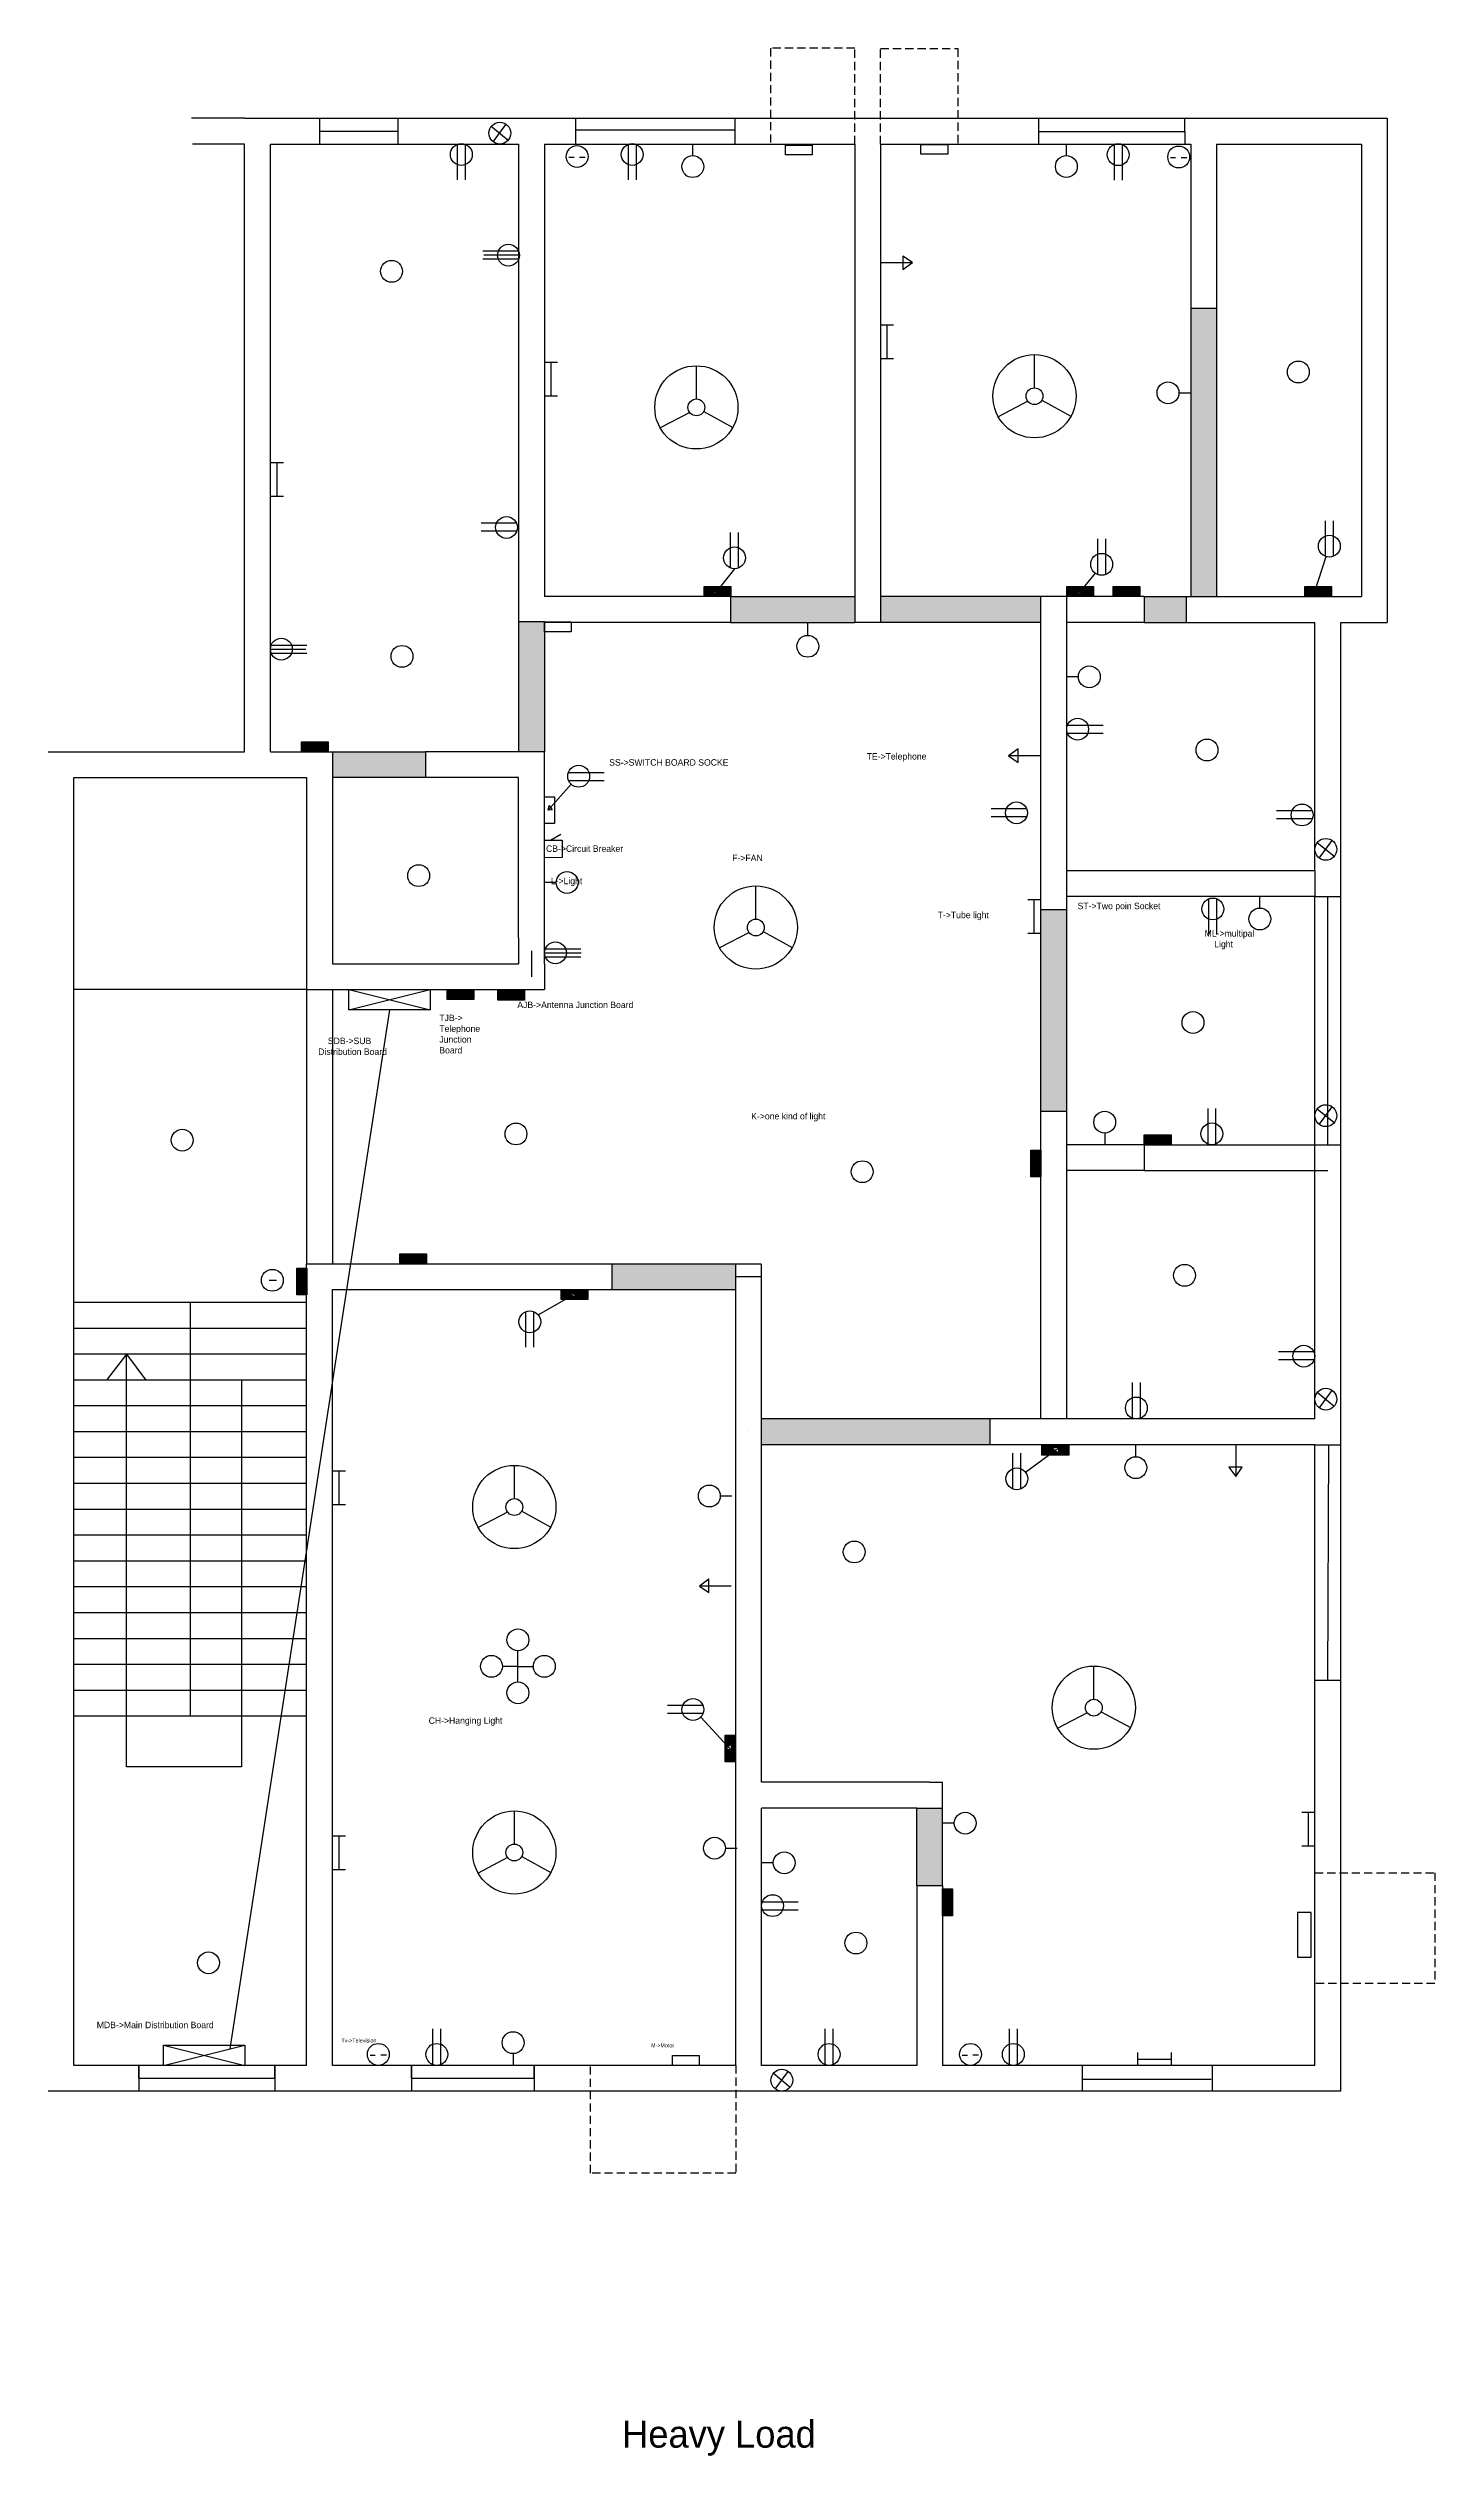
# Model space of a CAD drawing. Header units: inches. Extents: x 1860 to 11603, y -2530 to 624.
# Drawn here: x 11043 to 11579, y -1019 to -88 of the extents above; entities that cross this region are included whole.
import ezdxf

# ---------------------------------------------------------------- set-up
doc = ezdxf.new("R2010")
doc.units = ezdxf.units.IN
doc.linetypes.add('ACAD_ISO02W100', pattern=[15, 12, -3])
doc.linetypes.add('HIDDEN2', pattern=[4.7625, 3.175, -1.5875])

msp = doc.modelspace()

# ---------------------------------------------------------------- texts
at = {"attachment_point": 1}
for s, insert, char_height, width in [('\\P\\P\\P      \\P           TE->Telephone', (11348.96, -344.29), 2.5, 87.5962), ('^I^I^ISS->SWITCH BOARD SOCKE\\P\\P\\P\\P     \\P\\P\\P\\P      CB->Circuit Breaker\\P\\P\\P        L->Light\\P\\P\\P\\P\\P\\P     \\P^I', (11229.58, -363.3), 2.5, 103.4976), (' ^I^IF->FAN^I', (11287.18, -400.24), 2.5, 77.7953), ('\\P\\P\\P\\P\\P\\PT->Tube light', (11386.64, -397.31), 2.5, 39.9137), ('\\P\\P\\P\\P         ML->multipal\\P             Light', (11481.57, -412.75), 2.5, 75.4403), ('\\P\\P\\PTJB->\\PTelephone\\PJunction\\PBoard', (11193.87, -449.59), 2.5, 17.3648), ('\\P\\P^IAJB->Antenna Junction Board', (11214.05, -448.72), 2.5, 91.8165), ('\\P\\P\\P\\P\\P\\P    SDB->SUB             Distribution Board', (11147.04, -445.99), 2.5, 42.7574), ('K->one kind of light', (11314.52, -500.11), 2.5, 66.3726), ('\\P\\PCH->Hanging Light', (11189.75, -725.5), 2.5, 72.3858), ('\\P\\P       MDB->Main Distribution Board', (11054.86, -843.22), 2.5, 87.6887), ('\\P\\P\\P      Tv->Television', (11152.55, -850.58), 1.5, 45.8141), ('       \\P    \\P          M->Motor', (11270.03, -854.97), 1.5, 38.5205)]:
    msp.add_mtext(s, dxfattribs=dict(at, insert=insert, char_height=char_height, width=width))
at = {"linetype": 'HIDDEN2', "insert": (11439.84, -418.81), "char_height": 2.5, "width": 66.2106, "attachment_point": 1}
msp.add_mtext(' ST->Two poin Socket', dxfattribs=at)
at = {"color": 1, "insert": (11264.57, -1005.77), "char_height": 10.5, "width": 466.7062, "attachment_point": 1}
msp.add_mtext('Heavy Load', dxfattribs=at)

# ---------------------------------------------------------------- hatches: boundary and pattern name
at = {"linetype": 'HIDDEN2'}
for points in [[(11494.55, -252.42), (11494.55, -188.92), (11484.55, -188.92), (11484.55, -252.42), (11484.55, -300.42), (11494.55, -300.42)], [(11482.79, -300.42), (11466.55, -300.42), (11466.55, -310.42), (11482.79, -310.42)], [(11406.86, -618.42), (11366.55, -618.42), (11318.55, -618.42), (11318.55, -628.42), (11366.55, -628.42), (11406.86, -628.42)]]:
    msp.add_hatch(color=2, dxfattribs=at).paths.add_polyline_path(points)
for color, points in [(5, [(11306.66, -296.58), (11302.59, -296.58), (11300.97, -298.62), (11301.71, -299.11), (11300.19, -299.61), (11300.19, -298.11), (11300.97, -298.62), (11302.59, -296.58), (11296.28, -296.58), (11296.28, -300.42), (11306.66, -300.42)]), (5, [(11446.92, -296.58), (11443.33, -296.58), (11441.61, -298.71), (11442.48, -299.42), (11440.63, -299.92), (11440.97, -298.19), (11441.61, -298.71), (11443.33, -296.58), (11436.55, -296.58), (11436.55, -300.42), (11446.92, -300.42)]), (5, [(11464.85, -296.58), (11454.48, -296.58), (11454.48, -300.42), (11464.85, -300.42)]), (5, [(11539.04, -296.58), (11533.18, -296.58), (11532.75, -297.91), (11533.04, -298.01), (11532.58, -298.45), (11532.49, -297.82), (11532.75, -297.91), (11533.18, -296.58), (11528.66, -296.58), (11528.66, -300.42), (11539.04, -300.42)]), (2, [(11354.55, -300.42), (11306.55, -300.42), (11306.55, -310.42), (11354.55, -310.42)]), (2, [(11426.55, -300.42), (11412.55, -300.42), (11364.55, -300.42), (11364.55, -310.42), (11412.55, -310.42), (11426.55, -310.42)]), (2, [(11234.55, -324.42), (11234.55, -310.42), (11234.55, -310.23), (11224.55, -310.23), (11224.55, -310.42), (11224.55, -324.42), (11224.55, -360.42), (11234.55, -360.42)]), (5, [(11150.92, -356.58), (11140.55, -356.58), (11140.55, -360.42), (11150.92, -360.42)]), (2, [(11188.55, -360.42), (11152.55, -360.42), (11152.55, -370.42), (11188.55, -370.42)]), (2, [(11436.55, -421.51), (11426.55, -421.51), (11426.55, -464.42), (11426.55, -499.39), (11436.55, -499.39), (11436.55, -464.42)]), (5, [(11207.27, -452.42), (11196.9, -452.42), (11196.9, -456.25), (11207.27, -456.25)]), (4, [(11226.86, -452.7), (11216.49, -452.7), (11216.49, -456.54), (11226.86, -456.54)]), (5, [(11476.92, -508.58), (11466.55, -508.58), (11466.55, -512.42), (11476.92, -512.42)]), (5, [(11426.55, -514.5), (11422.72, -514.5), (11422.72, -524.87), (11426.55, -524.87)]), (5, [(11188.92, -554.58), (11178.54, -554.58), (11178.54, -558.42), (11188.92, -558.42)]), (2, [(11308.55, -563.42), (11308.55, -558.42), (11260.55, -558.42), (11260.55, -568.42), (11308.55, -568.42)]), (5, [(11142.55, -560.13), (11138.74, -560.13), (11138.74, -570.5), (11142.55, -570.5)]), (5, [(11251.36, -568.42), (11240.99, -568.42), (11240.99, -572.2), (11242.67, -572.2), (11245.32, -570.71), (11244.74, -570.12), (11246.81, -569.86), (11246.03, -571.43), (11245.32, -570.71), (11242.67, -572.2), (11251.36, -572.2)]), (5, [(11437.37, -628.65), (11427, -628.65), (11427, -632.48), (11429.55, -632.48), (11432.05, -630.65), (11430.99, -629.89), (11433.81, -629.36), (11433.28, -631.52), (11432.05, -630.65), (11429.55, -632.48), (11437.37, -632.48)]), (5, [(11308.25, -740.74), (11304.42, -740.74), (11304.42, -744.04), (11305.57, -745.28), (11306.86, -744.09), (11306.86, -746.69), (11304.88, -745.92), (11305.57, -745.28), (11304.42, -744.04), (11304.42, -751.11), (11308.25, -751.11)]), (2, [(11388.55, -768.92), (11378.55, -768.92), (11378.55, -798.92), (11388.55, -798.92)]), (5, [(11392.39, -800.21), (11388.55, -800.21), (11388.55, -810.59), (11392.39, -810.59)])]:
    msp.add_hatch(color=color).paths.add_polyline_path(points)

# ---------------------------------------------------------------- linework, layer by layer
for p, q in [((11354.55, -88.34), (11322, -88.34)), ((11322, -88.34), (11322, -125.42)), ((11354.55, -125.42), (11354.55, -88.34)), ((11364.55, -125.42), (11364.55, -88.52)), ((11364.55, -88.52), (11394.48, -88.52)), ((11394.48, -88.52), (11394.48, -125.42)), ((11532.55, -793.92), (11578.97, -793.92)), ((11578.97, -793.92), (11578.97, -836.71)), ((11578.97, -836.71), (11532.55, -836.71)), ((11252.34, -910.12), (11252.34, -868.42)), ((11308.55, -868.42), (11308.55, -910.12)), ((11308.55, -910.12), (11252.34, -910.12))]:
    msp.add_line(p, q, dxfattribs=at)
for p, q in [((11118.55, -115.42), (11097.99, -115.42)), ((11118.55, -115.42), (11147.55, -115.42)), ((11147.55, -115.42), (11229.55, -115.42)), ((11213.99, -118.5), (11220.53, -123.87)), ((11214.76, -124.6), (11219.76, -117.77)), ((11229.55, -115.42), (11359.55, -115.42)), ((11359.55, -115.42), (11489.55, -115.42)), ((11359.55, -115.42), (11489.55, -115.42)), ((11489.55, -115.42), (11560.55, -115.42)), ((11560.55, -115.42), (11560.55, -310.42)), ((11118.55, -125.42), (11098.37, -125.42)), ((11118.55, -360.42), (11118.55, -125.42)), ((11128.55, -360.42), (11128.55, -125.42)), ((11128.55, -125.42), (11147.55, -125.42)), ((11147.55, -125.42), (11224.55, -125.42)), ((11200.77, -125.56), (11200.77, -139.32)), ((11203.85, -125.51), (11203.85, -139.32)), ((11224.55, -125.42), (11224.55, -310.42)), ((11234.55, -125.42), (11354.55, -125.42)), ((11234.55, -125.42), (11234.55, -300.42)), ((11234.55, -125.42), (11234.55, -300.42)), ((11266.88, -125.55), (11266.88, -139.31)), ((11269.97, -125.5), (11269.97, -139.31)), ((11291.91, -129.91), (11291.91, -125.39)), ((11354.55, -125.42), (11354.55, -310.42)), ((11364.55, -125.42), (11484.55, -125.42)), ((11364.55, -125.42), (11364.55, -310.42)), ((11436.44, -129.88), (11436.44, -125.36)), ((11454.88, -125.63), (11454.88, -139.39)), ((11457.96, -125.58), (11457.96, -139.39)), ((11484.55, -125.42), (11484.55, -252.42)), ((11494.55, -125.42), (11550.55, -125.42)), ((11494.55, -125.42), (11494.55, -252.42)), ((11550.55, -125.42), (11550.55, -300.42)), ((11243.98, -130.51), (11245.99, -130.51)), ((11248.11, -130.43), (11250.31, -130.43)), ((11476.69, -130.66), (11478.71, -130.66)), ((11480.83, -130.58), (11483.03, -130.58)), ((11224.53, -166.82), (11210.76, -166.82)), ((11224.58, -169.91), (11210.76, -169.91)), ((11224.84, -168.42), (11211.13, -168.42)), ((11364.55, -171.26), (11376.88, -171.26)), ((11376.88, -171.26), (11373.22, -168.79)), ((11373.22, -168.79), (11373.22, -173.97)), ((11373.22, -173.97), (11376.88, -171.26)), ((11364.55, -195.39), (11369.55, -195.39)), ((11366.99, -195.39), (11366.99, -208.4)), ((11484.55, -188.92), (11494.55, -188.92)), ((11234.55, -209.8), (11239.55, -209.8)), ((11236.99, -209.8), (11236.99, -222.8)), ((11293.31, -224.01), (11293.31, -211.17)), ((11364.55, -208.4), (11369.55, -208.4)), ((11424.08, -219.7), (11424.08, -206.86)), ((11234.55, -222.8), (11239.55, -222.8)), ((11479.96, -221.61), (11484.48, -221.61)), ((11290.72, -229.22), (11279.31, -235.19)), ((11296.16, -228.83), (11307.43, -234.98)), ((11421.49, -224.91), (11410.08, -230.88)), ((11426.93, -224.52), (11438.2, -230.67)), ((11128.55, -248.57), (11133.55, -248.57)), ((11130.99, -248.56), (11130.99, -261.57)), ((11484.55, -252.42), (11484.55, -300.42)), ((11494.55, -252.42), (11494.55, -300.42)), ((11128.55, -261.57), (11133.55, -261.57)), ((11223.77, -272.09), (11210.01, -272.09)), ((11223.82, -275.17), (11210.01, -275.17)), ((11306.57, -289.42), (11306.57, -275.61)), ((11309.66, -289.37), (11309.66, -275.61)), ((11448.62, -291.9), (11448.62, -278.09)), ((11451.71, -291.86), (11451.71, -278.09)), ((11536.67, -284.9), (11536.67, -271.09)), ((11539.76, -284.85), (11539.76, -271.09)), ((11532.58, -298.45), (11536.87, -284.97)), ((11308.06, -289.69), (11300.19, -299.61)), ((11447.58, -291.34), (11440.63, -299.92)), ((11532.58, -298.45), (11532.49, -297.82)), ((11532.49, -297.82), (11533.04, -298.01)), ((11306.55, -300.42), (11234.55, -300.42)), ((11300.19, -299.61), (11300.19, -298.11)), ((11300.19, -298.11), (11301.71, -299.11)), ((11301.71, -299.11), (11300.19, -299.61)), ((11306.55, -300.42), (11306.55, -310.42)), ((11306.55, -300.42), (11354.55, -300.42)), ((11412.55, -300.42), (11364.55, -300.42)), ((11436.55, -300.42), (11412.55, -300.42)), ((11426.55, -310.42), (11426.55, -300.42)), ((11436.55, -411.42), (11436.55, -300.42)), ((11466.55, -300.42), (11436.55, -300.42)), ((11440.63, -299.92), (11440.97, -298.19)), ((11442.48, -299.42), (11440.63, -299.92)), ((11440.97, -298.19), (11442.48, -299.42)), ((11466.55, -300.42), (11537.55, -300.42)), ((11466.55, -300.42), (11537.55, -300.42)), ((11466.55, -300.42), (11537.55, -300.42)), ((11466.55, -300.42), (11466.55, -310.42)), ((11482.79, -300.42), (11482.79, -310.42)), ((11533.04, -298.01), (11532.58, -298.45)), ((11532.58, -298.45), (11532.58, -298.45)), ((11537.55, -300.42), (11550.55, -300.42)), ((11234.55, -310.23), (11224.55, -310.23)), ((11224.55, -310.42), (11224.55, -324.42)), ((11234.55, -310.42), (11234.55, -324.42)), ((11306.55, -310.42), (11234.55, -310.42)), ((11306.55, -310.42), (11354.55, -310.42)), ((11336.4, -315.41), (11336.4, -310.89)), ((11412.55, -310.42), (11364.55, -310.42)), ((11426.55, -310.42), (11412.55, -310.42)), ((11426.55, -416.42), (11426.55, -310.42)), ((11466.55, -310.42), (11436.55, -310.42)), ((11466.55, -310.42), (11532.55, -310.42)), ((11532.55, -406.42), (11532.55, -310.42)), ((11542.55, -411.42), (11542.55, -310.42)), ((11542.55, -310.42), (11560.55, -310.42)), ((11128.55, -320.73), (11142.26, -320.73)), ((11128.82, -319.25), (11142.63, -319.25)), ((11128.87, -322.33), (11142.63, -322.33)), ((11224.55, -324.42), (11224.55, -360.42)), ((11234.55, -324.42), (11234.55, -360.42)), ((11441.07, -331.43), (11436.55, -331.43)), ((11436.82, -350.2), (11450.63, -350.2)), ((11436.87, -353.29), (11450.63, -353.29)), ((11042.55, -360.42), (11118.55, -360.42)), ((11047.55, -360.42), (11118.55, -360.42)), ((11128.55, -360.42), (11152.55, -360.42)), ((11152.55, -360.42), (11152.55, -432.42)), ((11152.55, -360.42), (11188.55, -360.42)), ((11234.55, -360.42), (11188.55, -360.42)), ((11188.55, -360.42), (11188.55, -370.42)), ((11234.55, -442.42), (11234.55, -360.42)), ((11417.76, -359.35), (11414.1, -362.05)), ((11426.43, -362.05), (11414.1, -362.05)), ((11414.1, -362.05), (11417.76, -364.53)), ((11417.76, -364.53), (11417.76, -359.35)), ((11052.55, -447.42), (11052.55, -370.42)), ((11052.55, -370.42), (11123.55, -370.42)), ((11123.55, -370.42), (11142.55, -370.42)), ((11142.55, -370.42), (11142.55, -437.42)), ((11188.55, -370.42), (11152.55, -370.42)), ((11224.55, -370.42), (11188.55, -370.42)), ((11224.55, -432.42), (11224.55, -370.42)), ((11243.81, -368.43), (11257.62, -368.43)), ((11243.86, -371.52), (11257.62, -371.52)), ((11244.91, -373.02), (11236.04, -382.99)), ((11236.04, -382.99), (11236.38, -381.19)), ((11236.38, -381.19), (11237.55, -382.89)), ((11237.55, -382.89), (11236.04, -382.99)), ((11421.04, -382.45), (11407.28, -382.45)), ((11421.09, -385.54), (11407.28, -385.54)), ((11531.52, -383.26), (11517.76, -383.26)), ((11531.57, -386.35), (11517.76, -386.35)), ((11234.55, -394.57), (11241.43, -394.57)), ((11236.82, -394.57), (11240.87, -392.36)), ((11236.82, -394.57), (11241.06, -394.57)), ((11241.43, -394.57), (11241.43, -401.37)), ((11533.51, -395.51), (11540.06, -400.87)), ((11534.28, -401.6), (11539.29, -394.78)), ((11241.43, -401.37), (11234.55, -401.42)), ((11532.55, -406.42), (11436.55, -406.42)), ((11532.55, -406.42), (11532.55, -416.42)), ((11239.07, -411.01), (11234.55, -411.01)), ((11316.3, -425.14), (11316.3, -412.3)), ((11421.48, -417.58), (11426.47, -417.58)), ((11423.91, -417.58), (11423.91, -430.59)), ((11426.55, -464.42), (11426.55, -416.42)), ((11436.55, -416.42), (11436.55, -411.42)), ((11532.55, -416.42), (11436.55, -416.42)), ((11436.55, -464.42), (11436.55, -416.42)), ((11491.47, -417.31), (11491.47, -431.07)), ((11494.56, -417.26), (11494.56, -431.07)), ((11511.25, -420.89), (11511.25, -416.37)), ((11532.55, -517.42), (11532.55, -416.42)), ((11532.55, -416.42), (11542.55, -416.42)), ((11537.55, -512.42), (11537.55, -416.42)), ((11542.55, -517.42), (11542.55, -411.42)), ((11436.55, -421.51), (11426.55, -421.51)), ((11142.55, -437.42), (11142.55, -474.42)), ((11152.55, -432.42), (11152.55, -442.42)), ((11224.55, -432.42), (11224.55, -442.42)), ((11234.82, -436.7), (11248.63, -436.7)), ((11313.71, -430.36), (11302.3, -436.32)), ((11319.15, -429.97), (11330.42, -436.12)), ((11421.48, -430.59), (11426.47, -430.59)), ((11152.55, -442.42), (11224.55, -442.42)), ((11234.55, -438.19), (11248.69, -438.19)), ((11234.55, -442.42), (11234.55, -452.42)), ((11234.87, -439.79), (11248.63, -439.79)), ((11052.55, -563.42), (11052.55, -447.42)), ((11142.55, -452.33), (11052.55, -452.33)), ((11142.55, -452.33), (11152.55, -452.42)), ((11152.55, -452.42), (11234.55, -452.42)), ((11152.55, -452.42), (11152.55, -474.42)), ((11158.9, -452.42), (11190.38, -460.28)), ((11158.9, -460.28), (11190.38, -452.42)), ((11426.55, -522.42), (11426.55, -464.42)), ((11436.55, -522.42), (11436.55, -464.42)), ((11142.55, -474.42), (11142.55, -558.42)), ((11152.55, -474.42), (11152.55, -558.42)), ((11426.55, -499.39), (11436.55, -499.39)), ((11491.22, -512.15), (11491.22, -498.34)), ((11494.31, -512.1), (11494.31, -498.34)), ((11533.51, -498.47), (11540.06, -503.83)), ((11534.28, -504.56), (11539.29, -497.74)), ((11451.27, -507.9), (11451.27, -512.42)), ((11466.55, -512.42), (11436.55, -512.42)), ((11466.55, -512.42), (11537.55, -512.42)), ((11466.55, -512.42), (11466.55, -522.42)), ((11532.55, -618.42), (11532.55, -517.42)), ((11537.55, -512.42), (11542.55, -512.42)), ((11542.55, -623.42), (11542.55, -517.42)), ((11426.55, -618.42), (11426.55, -522.42)), ((11436.55, -618.42), (11436.55, -522.42)), ((11466.55, -522.42), (11436.55, -522.42)), ((11466.55, -522.42), (11537.55, -522.42)), ((11142.55, -868.42), (11142.55, -558.42)), ((11142.55, -558.42), (11260.55, -558.42)), ((11260.55, -558.42), (11260.55, -568.42)), ((11260.55, -558.42), (11318.27, -558.42)), ((11308.55, -563.42), (11308.55, -558.42)), ((11318.55, -563.42), (11318.55, -558.42)), ((11052.55, -868.42), (11052.55, -563.42)), ((11128.1, -564.73), (11130.85, -564.73)), ((11308.55, -868.42), (11308.55, -563.42)), ((11308.55, -563.42), (11318.55, -563.42)), ((11318.55, -758.92), (11318.55, -563.42)), ((11142.55, -573.42), (11052.55, -573.42)), ((11097.55, -573.42), (11097.55, -733.42)), ((11152.55, -868.42), (11152.55, -568.42)), ((11152.55, -568.42), (11260.55, -568.42)), ((11227.25, -576.98), (11227.25, -590.74)), ((11230.34, -576.93), (11230.34, -590.74)), ((11232.09, -578.16), (11246.81, -569.86)), ((11246.81, -569.86), (11244.74, -570.12)), ((11244.74, -570.12), (11246.03, -571.43)), ((11246.03, -571.43), (11246.81, -569.86)), ((11260.55, -568.42), (11308.55, -568.42)), ((11142.55, -583.42), (11052.55, -583.42)), ((11142.55, -593.42), (11052.55, -593.42)), ((11072.8, -593.42), (11065.08, -603.42)), ((11072.8, -752.93), (11072.8, -593.42)), ((11072.8, -593.42), (11080.33, -603.42)), ((11532.19, -592.54), (11518.43, -592.54)), ((11532.24, -595.63), (11518.43, -595.63)), ((11142.55, -603.42), (11052.55, -603.42)), ((11117.3, -603.42), (11117.3, -733.42)), ((11462.04, -618.15), (11462.04, -604.34)), ((11465.13, -618.1), (11465.13, -604.34)), ((11142.55, -613.42), (11052.55, -613.42)), ((11533.51, -608.13), (11540.06, -613.5)), ((11534.28, -614.23), (11539.29, -607.41)), ((11142.55, -623.42), (11052.55, -623.42)), ((11313.55, -623.42), (11313.55, -623.42)), ((11366.55, -618.42), (11318.55, -618.42)), ((11431.55, -618.42), (11366.55, -618.42)), ((11406.86, -618.42), (11406.86, -628.42)), ((11532.55, -618.42), (11431.55, -618.42)), ((11532.55, -618.42), (11436.55, -618.42)), ((11542.55, -719.42), (11542.55, -623.42)), ((11366.55, -628.42), (11318.55, -628.42)), ((11431.55, -628.42), (11366.55, -628.42)), ((11415.77, -645.55), (11415.77, -631.74)), ((11418.86, -645.5), (11418.86, -631.74)), ((11420.61, -639.02), (11433.81, -629.36)), ((11433.81, -629.36), (11430.99, -629.89)), ((11430.99, -629.89), (11433.28, -631.52)), ((11532.55, -628.42), (11431.55, -628.42)), ((11433.28, -631.52), (11433.81, -629.36)), ((11463.3, -633.04), (11463.3, -628.52)), ((11501.97, -628.37), (11501.97, -640.7)), ((11532.55, -719.42), (11532.55, -628.42)), ((11142.55, -633.42), (11052.55, -633.42)), ((11152.55, -638.54), (11157.55, -638.54)), ((11154.99, -638.54), (11154.99, -651.55)), ((11222.89, -649.26), (11222.89, -636.42)), ((11504.44, -637.04), (11499.27, -637.04)), ((11499.27, -637.04), (11501.97, -640.7)), ((11501.97, -640.7), (11504.44, -637.04)), ((11142.55, -643.42), (11052.55, -643.42)), ((11152.55, -651.55), (11157.55, -651.55)), ((11302.54, -648.23), (11307.06, -648.23)), ((11142.55, -653.42), (11052.55, -653.42)), ((11220.3, -654.48), (11208.89, -660.45)), ((11225.74, -654.09), (11237.01, -660.24)), ((11142.55, -663.42), (11052.55, -663.42)), ((11142.55, -673.42), (11052.55, -673.42)), ((11142.55, -683.42), (11052.55, -683.42)), ((11298.16, -680.36), (11294.5, -683.07)), ((11306.83, -683.07), (11294.5, -683.07)), ((11294.5, -683.07), (11298.16, -685.54)), ((11298.16, -685.54), (11298.16, -680.36)), ((11142.55, -693.42), (11052.55, -693.42)), ((11142.55, -703.42), (11052.55, -703.42)), ((11142.55, -713.42), (11052.55, -713.42)), ((11224.28, -714.13), (11218.28, -714.13)), ((11224.28, -720.13), (11224.28, -708.13)), ((11224.28, -714.13), (11230.28, -714.13)), ((11447.08, -726.84), (11447.08, -714)), ((11142.55, -723.42), (11052.55, -723.42)), ((11532.55, -868.42), (11532.55, -719.42)), ((11542.55, -878.42), (11542.55, -719.42)), ((11142.55, -733.42), (11052.55, -733.42)), ((11117.3, -733.42), (11117.3, -752.93)), ((11295.88, -729.23), (11282.11, -729.23)), ((11295.93, -732.32), (11282.11, -732.32)), ((11294.98, -733.8), (11306.86, -746.69)), ((11444.48, -732.06), (11433.07, -738.03)), ((11449.92, -731.67), (11461.19, -737.82)), ((11306.86, -744.09), (11304.88, -745.92)), ((11306.86, -746.69), (11306.86, -744.09)), ((11117.3, -752.93), (11072.8, -752.93)), ((11304.88, -745.92), (11306.86, -746.69)), ((11383.55, -758.92), (11318.55, -758.92)), ((11383.55, -758.92), (11388.55, -758.92)), ((11388.55, -798.92), (11388.55, -759.09)), ((11222.89, -782.87), (11222.89, -770.03)), ((11318.55, -868.42), (11318.55, -768.92)), ((11378.55, -768.92), (11318.55, -768.92)), ((11378.55, -798.92), (11378.55, -768.92)), ((11378.55, -768.92), (11388.55, -768.92)), ((11527.47, -770.54), (11532.47, -770.54)), ((11529.91, -770.54), (11529.91, -783.55)), ((11152.55, -779.69), (11157.55, -779.69)), ((11154.99, -779.69), (11154.99, -792.69)), ((11393.07, -774.78), (11388.55, -774.78)), ((11220.3, -788.09), (11208.89, -794.06)), ((11225.74, -787.7), (11237.01, -793.85)), ((11304.55, -784.45), (11309.07, -784.45)), ((11323.07, -790.12), (11318.55, -790.12)), ((11527.47, -783.55), (11532.47, -783.55)), ((11152.55, -792.69), (11157.55, -792.69)), ((11378.55, -798.92), (11378.55, -868.42)), ((11378.55, -798.92), (11388.55, -798.92)), ((11388.55, -798.92), (11388.55, -868.42)), ((11318.82, -805.16), (11332.63, -805.16)), ((11318.87, -808.25), (11332.63, -808.25)), ((11191.4, -868.15), (11191.4, -854.34)), ((11194.48, -868.1), (11194.48, -854.34)), ((11343.15, -868.15), (11343.15, -854.34)), ((11346.24, -868.1), (11346.24, -854.34)), ((11414.42, -868.15), (11414.42, -854.34)), ((11417.51, -868.1), (11417.51, -854.34)), ((11087.15, -860.56), (11118.63, -868.42)), ((11087.15, -868.42), (11118.63, -860.56)), ((11167.08, -864.44), (11169.09, -864.44)), ((11171.21, -864.36), (11173.42, -864.36)), ((11222.4, -863.9), (11222.4, -868.42)), ((11396.15, -864.44), (11398.17, -864.44)), ((11400.29, -864.36), (11402.49, -864.36)), ((11464.1, -868.42), (11464.1, -863.42)), ((11477.11, -868.42), (11477.11, -863.42)), ((11142.55, -868.42), (11052.55, -868.42)), ((11077.61, -873.42), (11077.61, -868.42)), ((11077.61, -868.42), (11077.61, -878.42)), ((11077.61, -873.42), (11130.21, -873.42)), ((11130.21, -873.42), (11130.21, -868.42)), ((11130.21, -868.42), (11130.21, -878.42)), ((11308.55, -868.42), (11152.55, -868.42)), ((11378.55, -868.42), (11318.55, -868.42)), ((11323.08, -871.5), (11329.62, -876.87)), ((11323.85, -877.6), (11328.85, -870.77)), ((11532.55, -868.42), (11388.55, -868.42)), ((11464.1, -865.98), (11477.11, -865.98)), ((11147.55, -878.42), (11042.55, -878.42)), ((11313.55, -878.42), (11147.55, -878.42)), ((11383.55, -878.42), (11313.55, -878.42)), ((11542.55, -878.42), (11383.55, -878.42))]:
    msp.add_line(p, q)
at = {"color": 3}
for p, q in [((11147.55, -115.42), (11147.55, -125.42)), ((11147.55, -120.42), (11177.8, -120.42)), ((11177.8, -115.42), (11177.8, -125.42)), ((11246.67, -125.42), (11246.67, -115.42)), ((11246.89, -119.92), (11308.14, -119.92)), ((11308.14, -115.42), (11308.14, -125.42)), ((11425.66, -120.63), (11482.22, -120.63)), ((11425.74, -125.42), (11425.74, -115.42)), ((11482.22, -120.63), (11482.22, -115.42)), ((11482.22, -120.63), (11482.22, -125.42)), ((11532.55, -628.42), (11542.55, -628.42)), ((11537.55, -719.42), (11537.93, -628.45)), ((11532.55, -719.42), (11542.55, -719.42)), ((11183.12, -873.42), (11183.12, -868.42)), ((11183.12, -868.42), (11183.12, -878.42)), ((11183.12, -873.42), (11230.55, -873.42)), ((11230.55, -873.42), (11230.55, -868.42)), ((11230.55, -868.42), (11230.55, -878.42)), ((11442.65, -878.42), (11442.65, -868.42)), ((11492.47, -873.93), (11442.84, -873.93)), ((11492.77, -868.42), (11492.77, -878.42))]:
    msp.add_line(p, q, dxfattribs=at)
at = {"linetype": 'ACAD_ISO02W100'}
for p, q in [((11364.55, -310.42), (11354.55, -310.42)), ((11229.55, -437.42), (11229.55, -447.42))]:
    msp.add_line(p, q, dxfattribs=at)
at = {"color": 1}
msp.add_line((11174.64, -460.28), (11112.87, -861.99), dxfattribs=at)
for points in [[(11327.72, -125.79), (11338.09, -125.79), (11338.09, -129.62), (11327.72, -129.62)], [(11380.17, -125.55), (11390.54, -125.55), (11390.54, -129.38), (11380.17, -129.38)], [(11296.28, -296.58), (11306.66, -296.58), (11306.66, -300.42), (11296.28, -300.42)], [(11436.55, -296.58), (11446.92, -296.58), (11446.92, -300.42), (11436.55, -300.42)], [(11454.48, -296.58), (11464.85, -296.58), (11464.85, -300.42), (11454.48, -300.42)], [(11528.66, -296.58), (11539.04, -296.58), (11539.04, -300.42), (11528.66, -300.42)], [(11234.55, -310.23), (11244.92, -310.23), (11244.92, -314.06), (11234.55, -314.06)], [(11140.55, -356.58), (11150.92, -356.58), (11150.92, -360.42), (11140.55, -360.42)], [(11238.39, -377.81), (11238.39, -388.18), (11234.55, -388.18), (11234.55, -377.81)], [(11158.9, -452.42), (11190.38, -452.42), (11190.38, -460.28), (11158.9, -460.28)], [(11196.9, -452.42), (11207.27, -452.42), (11207.27, -456.25), (11196.9, -456.25)], [(11216.49, -452.7), (11226.86, -452.7), (11226.86, -456.54), (11216.49, -456.54)], [(11466.55, -508.58), (11476.92, -508.58), (11476.92, -512.42), (11466.55, -512.42)], [(11426.55, -514.5), (11426.55, -524.87), (11422.72, -524.87), (11422.72, -514.5)], [(11178.54, -554.58), (11188.92, -554.58), (11188.92, -558.42), (11178.54, -558.42)], [(11142.57, -560.13), (11142.57, -570.5), (11138.74, -570.5), (11138.74, -560.13)], [(11240.99, -568.36), (11251.36, -568.36), (11251.36, -572.2), (11240.99, -572.2)], [(11427, -628.65), (11437.37, -628.65), (11437.37, -632.48), (11427, -632.48)], [(11308.25, -740.74), (11308.25, -751.11), (11304.42, -751.11), (11304.42, -740.74)], [(11392.39, -800.21), (11392.39, -810.59), (11388.55, -810.59), (11388.55, -800.21)], [(11531.14, -809.29), (11525.88, -809.29), (11525.88, -826.63), (11531.14, -826.63)], [(11087.15, -860.56), (11118.63, -860.56), (11118.63, -868.42), (11087.15, -868.42)], [(11284.08, -864.58), (11294.45, -864.58), (11294.45, -868.42), (11284.08, -868.42)]]:
    msp.add_lwpolyline(points, close=True)
for centre, radius in [((11217.26, -121.19), 4.23), ((11202.37, -129.47), 4.23), ((11247.17, -130.26), 4.23), ((11268.49, -129.46), 4.23), ((11291.91, -134.14), 4.23), ((11436.44, -134.11), 4.23), ((11456.48, -129.54), 4.23), ((11479.89, -130.41), 4.23), ((11220.61, -168.42), 4.23), ((11175.4, -174.64), 4.23), ((11293.31, -227.26), 16.09), ((11424.08, -222.95), 16.09), ((11526.16, -213.56), 4.23), ((11424.08, -222.95), 3.25), ((11475.73, -221.61), 4.23), ((11293.31, -227.26), 3.25), ((11219.86, -273.69), 4.23), ((11538.15, -280.94), 4.23), ((11308.06, -285.46), 4.23), ((11450.1, -287.94), 4.23), ((11132.78, -320.73), 4.23), ((11336.4, -319.64), 4.23), ((11179.44, -323.55), 4.23), ((11445.3, -331.43), 4.23), ((11440.78, -351.69), 4.23), ((11490.85, -359.77), 4.23), ((11247.78, -369.91), 4.23), ((11417.13, -384.06), 4.23), ((11527.61, -384.87), 4.23), ((11536.78, -398.19), 4.23), ((11185.88, -408.33), 4.23), ((11243.3, -411.01), 4.23), ((11316.3, -428.39), 16.09), ((11493.08, -421.22), 4.23), ((11316.3, -428.39), 3.25), ((11511.25, -425.12), 4.23), ((11238.78, -438.19), 4.23), ((11485.41, -465.15), 4.23), ((11451.27, -503.67), 4.23), ((11536.78, -501.15), 4.23), ((11094.42, -510.67), 4.23), ((11223.51, -508.23), 4.23), ((11492.7, -508.19), 4.23), ((11357.47, -522.84), 4.23), ((11129.26, -564.82), 4.23), ((11482.15, -562.92), 4.23), ((11228.86, -580.89), 4.23), ((11528.27, -594.15), 4.23), ((11463.52, -614.19), 4.23), ((11536.78, -610.82), 4.23), ((11463.3, -637.27), 4.23), ((11222.89, -652.52), 16.09), ((11417.25, -641.59), 4.23), ((11222.89, -652.52), 3.25), ((11298.31, -648.23), 4.23), ((11354.37, -669.88), 4.23), ((11224.28, -703.9), 4.23), ((11214.04, -714.13), 4.23), ((11234.51, -714.13), 4.23), ((11447.08, -730.1), 16.09), ((11224.28, -724.36), 4.23), ((11291.96, -730.83), 4.23), ((11447.08, -730.1), 3.25), ((11222.89, -786.13), 16.09), ((11397.3, -774.78), 4.23), ((11300.32, -784.45), 4.23), ((11222.89, -786.13), 3.25), ((11327.3, -790.12), 4.23), ((11322.78, -806.65), 4.23), ((11355.03, -821.13), 4.23), ((11104.59, -828.77), 4.23), ((11222.4, -859.67), 4.23), ((11170.27, -864.19), 4.23), ((11192.88, -864.19), 4.23), ((11344.64, -864.19), 4.23), ((11399.35, -864.19), 4.23), ((11415.9, -864.19), 4.23), ((11326.35, -874.19), 4.23)]:
    msp.add_circle(centre, radius)

msp.set_redraw_order([(e.dxf.handle, doc.entitydb.next_handle()) for e in msp.query("TEXT MTEXT ATTDEF DIMENSION ARC_DIMENSION")])  # texts and dimensions are drawn at this point

doc.saveas('drawing.dxf')
